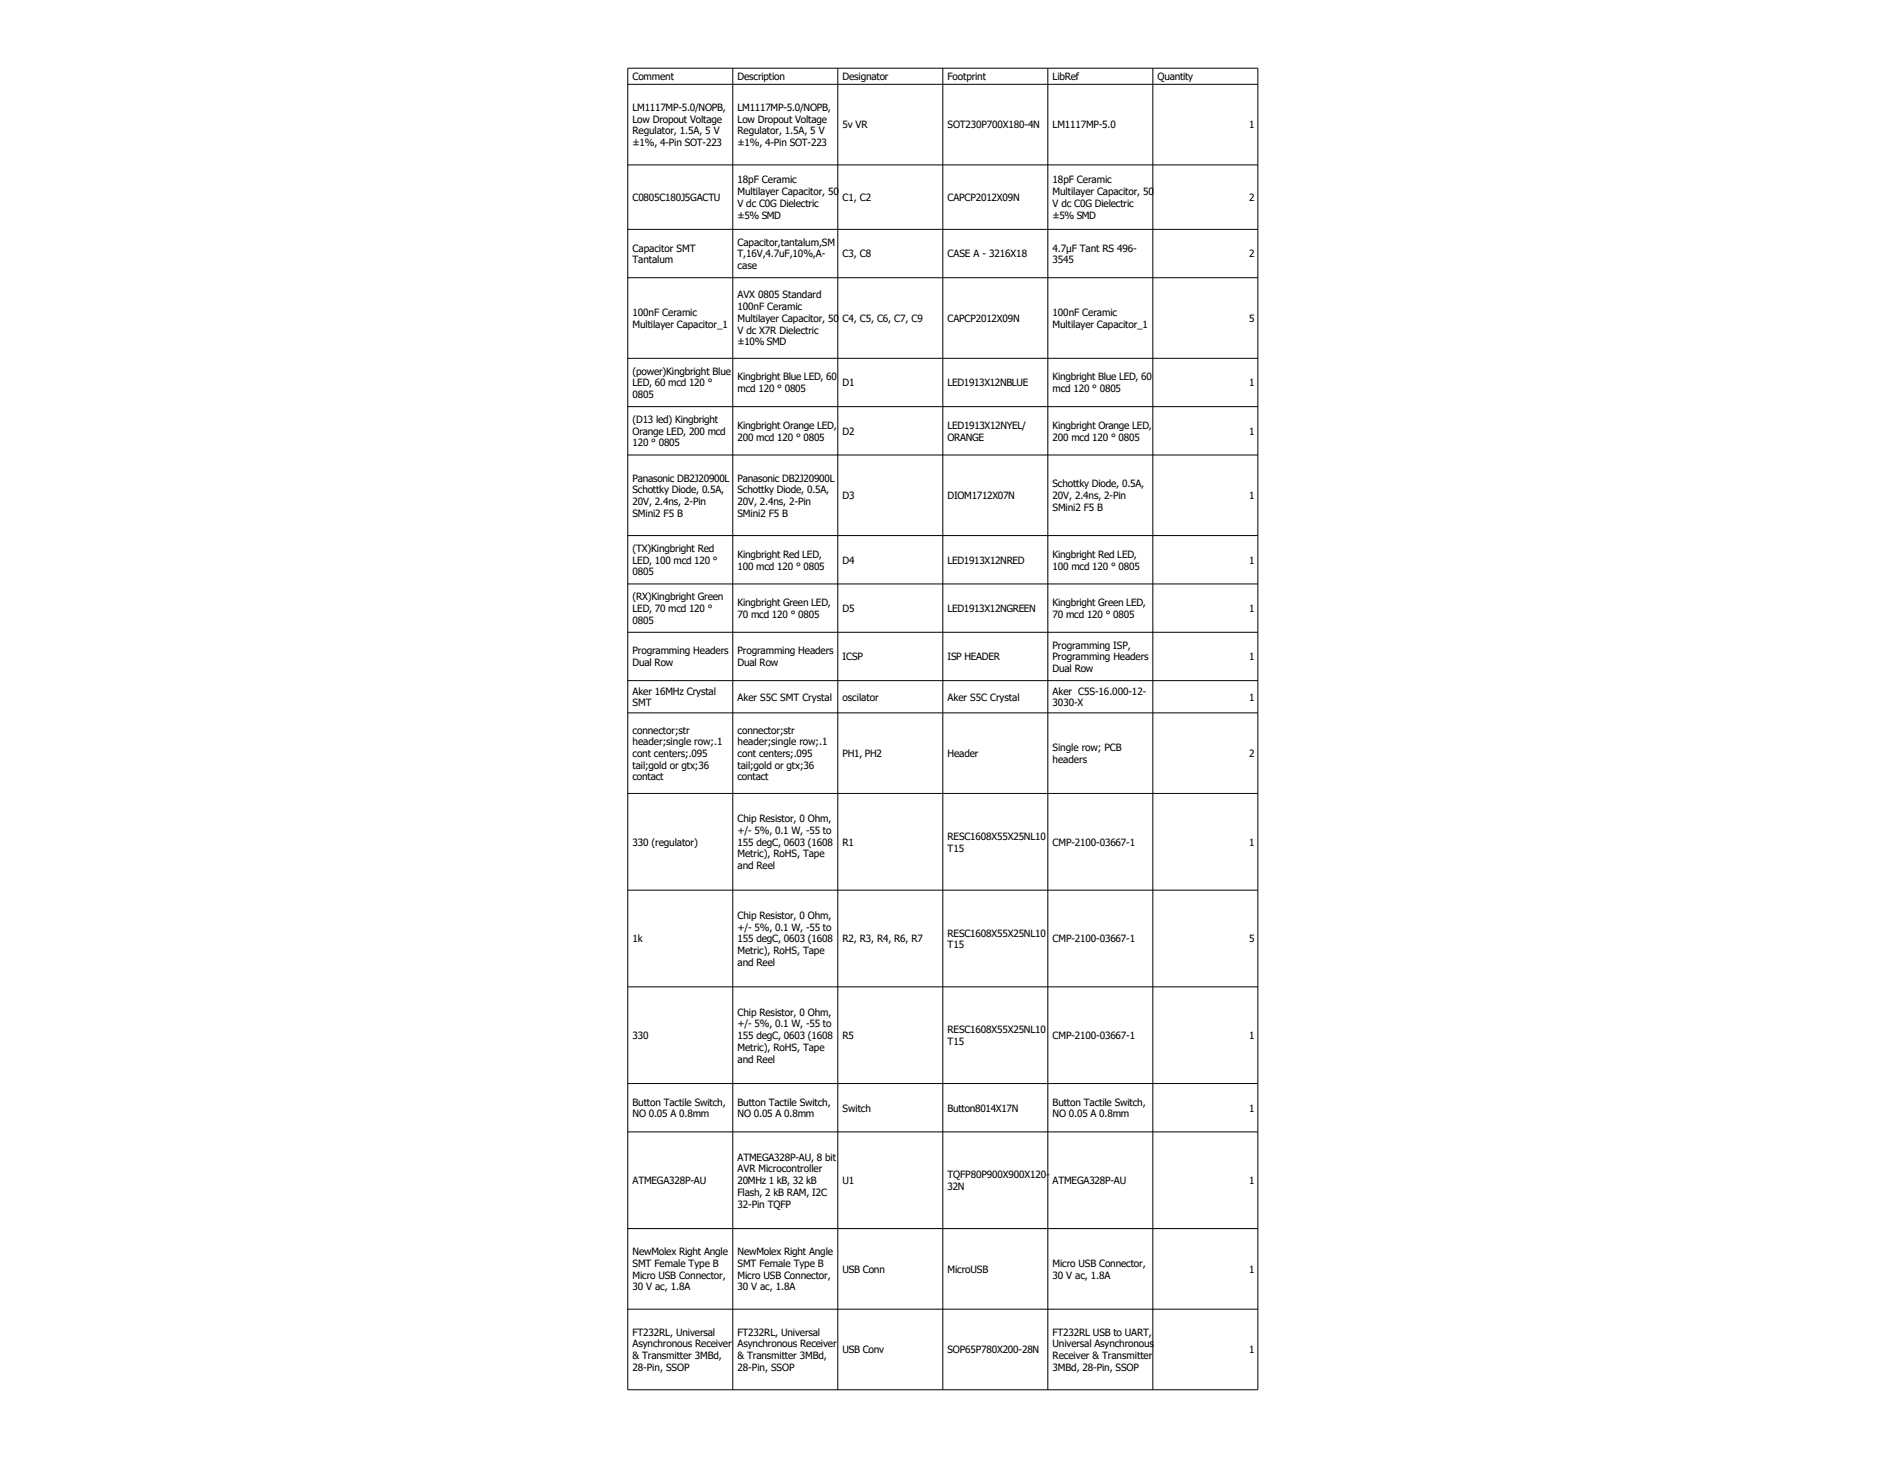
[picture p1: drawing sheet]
<svg xmlns="http://www.w3.org/2000/svg" width="279mm" height="216mm" viewBox="0 0 279 216" stroke-linecap="round" stroke-linejoin="round" font-family="sans-serif">
<defs><g id="words">
<g font-size="1.5">
<text x="93.7" y="11.9">Comment</text>
<text x="109.3" y="11.9">Description</text>
<text x="124.8" y="11.9">Designator</text>
<text x="140.4" y="11.9">Footprint</text>
<text x="155.9" y="11.9">LibRef</text>
<text x="171.5" y="11.9">Quantity</text>
<text x="93.7" y="16.4">LM1117MP-5.0/NOPB,</text>
<text x="109.3" y="16.4">LM1117MP-5.0/NOPB,</text>
<text x="93.7" y="18.2">Low Dropout Voltage</text>
<text x="93.7" y="19.9">Regulator, 1.5A, 5 V</text>
<text x="93.7" y="21.6">±1%, 4-Pin SOT-223</text>
<text x="109.3" y="18.2">Low Dropout Voltage</text>
<text x="109.3" y="19.9">Regulator, 1.5A, 5 V</text>
<text x="109.3" y="21.6">±1%, 4-Pin SOT-223</text>
<text x="124.8" y="19">5v VR</text>
<text x="140.4" y="19">SOT230P700X180-4N</text>
<text x="155.9" y="19">LM1117MP-5.0</text>
<text x="185.1" y="19">1</text>
<text x="93.7" y="29.8">C0805C180J5GACTU</text>
<text x="109.3" y="27.2">18pF Ceramic</text>
<text x="109.3" y="28.9">Multilayer Capacitor, 50</text>
<text x="124.8" y="29.8">C1, C2</text>
<text x="140.4" y="29.8">CAPCP2012X09N</text>
<text x="155.9" y="27.2">18pF Ceramic</text>
<text x="155.9" y="28.9">Multilayer Capacitor, 50</text>
<text x="185.1" y="29.8">2</text>
<text x="109.3" y="30.6">V dc C0G Dielectric</text>
<text x="109.3" y="32.4">±5% SMD</text>
<text x="155.9" y="30.6">V dc C0G Dielectric</text>
<text x="155.9" y="32.4">±5% SMD</text>
<text x="93.7" y="37.3">Capacitor SMT</text>
<text x="93.7" y="39">Tantalum</text>
<text x="109.3" y="36.4">Capacitor,tantalum,SM</text>
<text x="109.3" y="38.1">T,16V,4.7uF,10%,A-</text>
<text x="109.3" y="39.9">case</text>
<text x="124.8" y="38.1">C3, C8</text>
<text x="140.4" y="38.1">CASE A - 3216X18</text>
<text x="155.9" y="37.3">4.7µF Tant RS 496-</text>
<text x="155.9" y="39">3545</text>
<text x="185.1" y="38.1">2</text>
<text x="93.7" y="46.8">100nF Ceramic</text>
<text x="109.3" y="44.2">AVX 0805 Standard</text>
<text x="109.3" y="45.9">100nF Ceramic</text>
<text x="109.3" y="47.7">Multilayer Capacitor, 50</text>
<text x="124.8" y="47.7">C4, C5, C6, C7, C9</text>
<text x="140.4" y="47.7">CAPCP2012X09N</text>
<text x="155.9" y="46.8">100nF Ceramic</text>
<text x="185.1" y="47.7">5</text>
<text x="93.7" y="48.5">Multilayer Capacitor_1</text>
<text x="109.3" y="49.4">V dc X7R Dielectric</text>
<text x="109.3" y="51.1">±10% SMD</text>
<text x="155.9" y="48.5">Multilayer Capacitor_1</text>
<text x="93.7" y="55.5">(power)Kingbright Blue</text>
<text x="93.7" y="57.2">LED, 60 mcd 120 °</text>
<text x="93.7" y="58.9">0805</text>
<text x="109.3" y="56.3">Kingbright Blue LED, 60</text>
<text x="109.3" y="58.1">mcd 120 ° 0805</text>
<text x="124.8" y="57.2">D1</text>
<text x="140.4" y="57.2">LED1913X12NBLUE</text>
<text x="155.9" y="56.3">Kingbright Blue LED, 60</text>
<text x="155.9" y="58.1">mcd 120 ° 0805</text>
<text x="185.1" y="57.2">1</text>
<text x="93.7" y="62.6">(D13 led) Kingbright</text>
<text x="93.7" y="64.4">Orange LED, 200 mcd</text>
<text x="109.3" y="63.5">Kingbright Orange LED,</text>
<text x="109.3" y="65.2">200 mcd 120 ° 0805</text>
<text x="124.8" y="64.4">D2</text>
<text x="140.4" y="63.5">LED1913X12NYEL/</text>
<text x="140.4" y="65.2">ORANGE</text>
<text x="155.9" y="63.5">Kingbright Orange LED,</text>
<text x="155.9" y="65.2">200 mcd 120 ° 0805</text>
<text x="185.1" y="64.4">1</text>
<text x="93.7" y="66.1">120 ° 0805</text>
<text x="93.7" y="71.3">Panasonic DB2J20900L</text>
<text x="109.3" y="71.3">Panasonic DB2J20900L</text>
<text x="93.7" y="73">Schottky Diode, 0.5A,</text>
<text x="93.7" y="74.8">20V, 2.4ns, 2-Pin</text>
<text x="93.7" y="76.5">SMini2 F5 B</text>
<text x="109.3" y="73">Schottky Diode, 0.5A,</text>
<text x="109.3" y="74.8">20V, 2.4ns, 2-Pin</text>
<text x="109.3" y="76.5">SMini2 F5 B</text>
<text x="124.8" y="73.9">D3</text>
<text x="140.4" y="73.9">DIOM1712X07N</text>
<text x="155.9" y="72.2">Schottky Diode, 0.5A,</text>
<text x="155.9" y="73.9">20V, 2.4ns, 2-Pin</text>
<text x="155.9" y="75.7">SMini2 F5 B</text>
<text x="185.1" y="73.9">1</text>
<text x="93.7" y="81.7">(TX)Kingbright Red</text>
<text x="93.7" y="83.5">LED, 100 mcd 120 °</text>
<text x="109.3" y="82.6">Kingbright Red LED,</text>
<text x="124.8" y="83.5">D4</text>
<text x="140.4" y="83.5">LED1913X12NRED</text>
<text x="155.9" y="82.6">Kingbright Red LED,</text>
<text x="185.1" y="83.5">1</text>
<text x="93.7" y="85.2">0805</text>
<text x="93.7" y="88.9">(RX)Kingbright Green</text>
<text x="109.3" y="84.3">100 mcd 120 ° 0805</text>
<text x="109.3" y="89.8">Kingbright Green LED,</text>
<text x="155.9" y="84.3">100 mcd 120 ° 0805</text>
<text x="155.9" y="89.8">Kingbright Green LED,</text>
<text x="93.7" y="90.6">LED, 70 mcd 120 °</text>
<text x="93.7" y="92.4">0805</text>
<text x="109.3" y="91.5">70 mcd 120 ° 0805</text>
<text x="124.8" y="90.6">D5</text>
<text x="140.4" y="90.6">LED1913X12NGREEN</text>
<text x="155.9" y="91.5">70 mcd 120 ° 0805</text>
<text x="185.1" y="90.6">1</text>
<text x="93.7" y="96.9">Programming Headers</text>
<text x="93.7" y="98.7">Dual Row</text>
<text x="109.3" y="96.9">Programming Headers</text>
<text x="109.3" y="98.7">Dual Row</text>
<text x="124.8" y="97.8">ICSP</text>
<text x="140.4" y="97.8">ISP HEADER</text>
<text x="155.9" y="96">Programming ISP,</text>
<text x="155.9" y="97.8">Programming Headers</text>
<text x="155.9" y="99.5">Dual Row</text>
<text x="185.1" y="97.8">1</text>
<text x="93.7" y="102.9">Aker 16MHz Crystal</text>
<text x="93.7" y="104.6">SMT</text>
<text x="109.3" y="103.7">Aker S5C SMT Crystal</text>
<text x="124.8" y="103.7">oscilator</text>
<text x="140.4" y="103.7">Aker S5C Crystal</text>
<text x="155.9" y="102.9">Aker C5S-16.000-12-</text>
<text x="155.9" y="104.6">3030-X</text>
<text x="185.1" y="103.7">1</text>
<text x="93.7" y="108.6">connector;str</text>
<text x="93.7" y="110.4">header;single row;.1</text>
<text x="93.7" y="112.1">cont centers;.095</text>
<text x="93.7" y="113.8">tail;gold or gtx;36</text>
<text x="109.3" y="108.6">connector;str</text>
<text x="109.3" y="110.4">header;single row;.1</text>
<text x="109.3" y="112.1">cont centers;.095</text>
<text x="109.3" y="113.8">tail;gold or gtx;36</text>
<text x="124.8" y="112.1">PH1, PH2</text>
<text x="140.4" y="112.1">Header</text>
<text x="155.9" y="111.2">Single row; PCB</text>
<text x="155.9" y="113">headers</text>
<text x="185.1" y="112.1">2</text>
<text x="93.7" y="115.6">contact</text>
<text x="109.3" y="115.6">contact</text>
<text x="93.7" y="125.2">330 (regulator)</text>
<text x="109.3" y="121.8">Chip Resistor, 0 Ohm,</text>
<text x="109.3" y="123.5">+/- 5%, 0.1 W, -55 to</text>
<text x="109.3" y="125.2">155 degC, 0603 (1608</text>
<text x="124.8" y="125.2">R1</text>
<text x="140.4" y="124.4">RESC1608X55X25NL10</text>
<text x="155.9" y="125.2">CMP-2100-03667-1</text>
<text x="185.1" y="125.2">1</text>
<text x="109.3" y="127">Metric), RoHS, Tape</text>
<text x="109.3" y="128.7">and Reel</text>
<text x="140.4" y="126.1">T15</text>
<text x="109.3" y="136.1">Chip Resistor, 0 Ohm,</text>
<text x="109.3" y="137.8">+/- 5%, 0.1 W, -55 to</text>
<text x="93.7" y="139.5">1k</text>
<text x="109.3" y="139.5">155 degC, 0603 (1608</text>
<text x="109.3" y="141.3">Metric), RoHS, Tape</text>
<text x="109.3" y="143">and Reel</text>
<text x="124.8" y="139.5">R2, R3, R4, R6, R7</text>
<text x="140.4" y="138.7">RESC1608X55X25NL10</text>
<text x="140.4" y="140.4">T15</text>
<text x="155.9" y="139.5">CMP-2100-03667-1</text>
<text x="185.1" y="139.5">5</text>
<text x="93.7" y="153.9">330</text>
<text x="109.3" y="150.4">Chip Resistor, 0 Ohm,</text>
<text x="109.3" y="152.1">+/- 5%, 0.1 W, -55 to</text>
<text x="109.3" y="153.9">155 degC, 0603 (1608</text>
<text x="109.3" y="155.6">Metric), RoHS, Tape</text>
<text x="124.8" y="153.9">R5</text>
<text x="140.4" y="153">RESC1608X55X25NL10</text>
<text x="140.4" y="154.7">T15</text>
<text x="155.9" y="153.9">CMP-2100-03667-1</text>
<text x="185.1" y="153.9">1</text>
<text x="109.3" y="157.3">and Reel</text>
<text x="93.7" y="163.7">Button Tactile Switch,</text>
<text x="93.7" y="165.5">NO 0.05 A 0.8mm</text>
<text x="109.3" y="163.7">Button Tactile Switch,</text>
<text x="109.3" y="165.5">NO 0.05 A 0.8mm</text>
<text x="124.8" y="164.6">Switch</text>
<text x="140.4" y="164.6">Button8014X17N</text>
<text x="155.9" y="163.7">Button Tactile Switch,</text>
<text x="155.9" y="165.5">NO 0.05 A 0.8mm</text>
<text x="185.1" y="164.6">1</text>
<text x="109.3" y="171.9">ATMEGA328P-AU, 8 bit</text>
<text x="109.3" y="173.6">AVR Microcontroller</text>
<text x="93.7" y="175.3">ATMEGA328P-AU</text>
<text x="109.3" y="175.3">20MHz 1 kB, 32 kB</text>
<text x="109.3" y="177.1">Flash, 2 kB RAM, I2C</text>
<text x="109.3" y="178.8">32-Pin TQFP</text>
<text x="124.8" y="175.3">U1</text>
<text x="140.4" y="174.5">TQFP80P900X900X120-</text>
<text x="140.4" y="176.2">32N</text>
<text x="155.9" y="175.3">ATMEGA328P-AU</text>
<text x="185.1" y="175.3">1</text>
<text x="93.7" y="185.9">NewMolex Right Angle</text>
<text x="109.3" y="185.9">NewMolex Right Angle</text>
<text x="93.7" y="187.6">SMT Female Type B</text>
<text x="93.7" y="189.3">Micro USB Connector,</text>
<text x="93.7" y="191.1">30 V ac, 1.8A</text>
<text x="109.3" y="187.6">SMT Female Type B</text>
<text x="109.3" y="189.3">Micro USB Connector,</text>
<text x="109.3" y="191.1">30 V ac, 1.8A</text>
<text x="124.8" y="188.5">USB Conn</text>
<text x="140.4" y="188.5">MicroUSB</text>
<text x="155.9" y="187.6">Micro USB Connector,</text>
<text x="155.9" y="189.3">30 V ac, 1.8A</text>
<text x="185.1" y="188.5">1</text>
<text x="93.7" y="197.8">FT232RL, Universal</text>
<text x="109.3" y="197.8">FT232RL, Universal</text>
<text x="155.9" y="197.8">FT232RL USB to UART,</text>
<text x="93.7" y="199.5">Asynchronous Receiver</text>
<text x="93.7" y="201.3">&amp; Transmitter 3MBd,</text>
<text x="93.7" y="203">28-Pin, SSOP</text>
<text x="109.3" y="199.5">Asynchronous Receiver</text>
<text x="109.3" y="201.3">&amp; Transmitter 3MBd,</text>
<text x="109.3" y="203">28-Pin, SSOP</text>
<text x="124.8" y="200.4">USB Conv</text>
<text x="140.4" y="200.4">SOP65P780X200-28N</text>
<text x="155.9" y="199.5">Universal Asynchronous</text>
<text x="155.9" y="201.3">Receiver &amp; Transmitter</text>
<text x="155.9" y="203">3MBd, 28-Pin, SSOP</text>
<text x="185.1" y="200.4">1</text>
</g>
</g></defs>
<g fill="none" stroke="#000" stroke-width=".15">
<path d="M93 10.1h93.3v195.7h-93.3zM93 12.5h93.3M108.6 10.1v195.7M124.1 10.1v195.7M139.7 10.1v195.7M155.2 10.1v195.7M170.8 10.1v195.7M93 24.4h93.3M93 34h93.3M93 41.1h93.3M93 53.1h93.3M93 60.2h93.3"/>
<path d="M93 67.4h93.3M93 79.3h93.3M93 86.5h93.3M93 93.6h93.3M93 100.8h93.3M93 105.6h93.3M93 117.5h93.3M93 131.8h93.3M93 146.1h93.3M93 160.5h93.3M93 167.6h93.3M93 181.9h93.3"/>
<path d="M93 193.9h93.3"/>
</g>
<use href="#words"/>
</svg>
